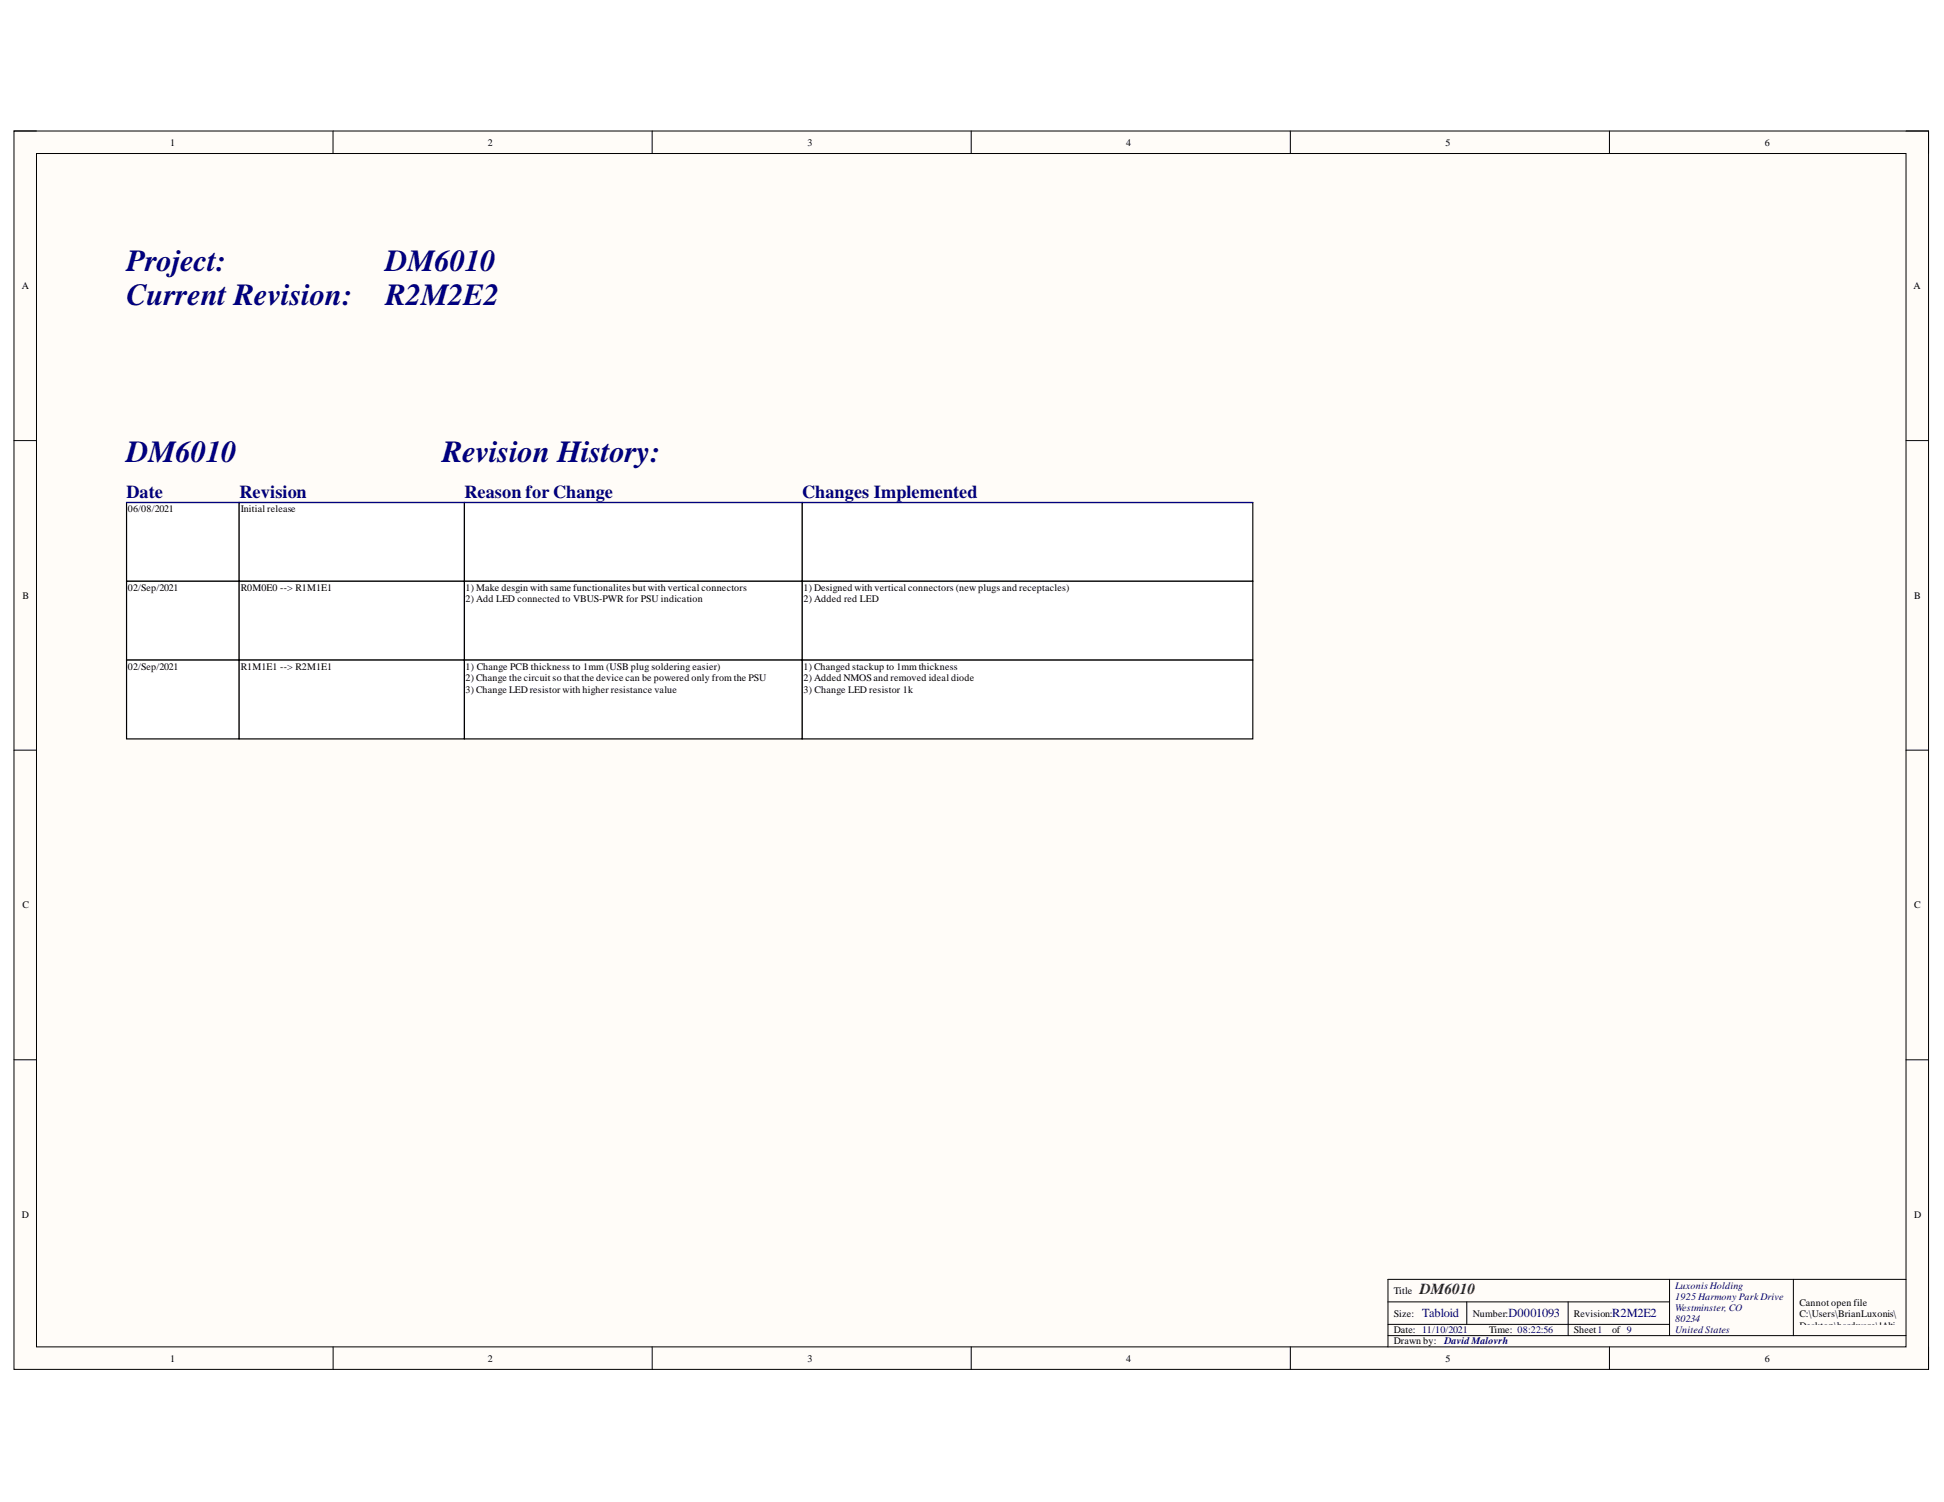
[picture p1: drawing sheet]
<svg xmlns="http://www.w3.org/2000/svg" width="279mm" height="216mm" viewBox="0 0 279 216" stroke-linecap="round" stroke-linejoin="round" font-family="sans-serif">
<defs><g id="words">
<g font-size="4.4" fill="#000080">
<text x="18.2" y="38.9">Project:</text>
<text x="55.4" y="38.9">DM6010</text>
<text x="18.2" y="43.8">Current Revision:</text>
<text x="55.4" y="43.8">R2M2E2</text>
<text x="18.2" y="66.4">DM6010</text>
<text x="63.5" y="66.4">Revision History:</text>
</g>
<g font-size="2.6" fill="#000080">
<text x="18.2" y="71.6">Date</text>
<text x="34.4" y="71.6">Revision</text>
<text x="66.7" y="71.6">Reason for Change</text>
<text x="115.3" y="71.6">Changes Implemented</text>
</g>
<text font-size="2.2" fill="#800000" x="204.1" y="186">DM6010</text>
<g font-size="1.8" fill="#000080">
<text x="204.4" y="189.4">Tabloid</text>
<text x="216.8" y="189.4">D0001093</text>
<text x="231.7" y="189.4">R2M2E2</text>
</g>
<g font-size="1.4">
<text x="24.4" y="21">1</text>
<text x="70.1" y="21">2</text>
<text x="116.1" y="21">3</text>
<text x="161.8" y="21">4</text>
<text x="207.8" y="21">5</text>
<text x="253.6" y="21">6</text>
<text x="3.1" y="41.6">A</text>
<text x="275" y="41.6">A</text>
<text x="18.4" y="73.7">06/08/2021</text>
<text x="34.6" y="73.7">Initial release</text>
<text x="3.2" y="86.1">B</text>
<text x="18.4" y="85">02/Sep/2021</text>
<text x="34.6" y="85">R0M0E0 --&gt; R1M1E1</text>
<text x="66.9" y="85">1) Make desgin with same functionalites but with vertical connectors</text>
<text x="66.9" y="86.6">2) Add LED connected to VBUS-PWR for PSU indication</text>
<text x="115.5" y="85">1) Designed with vertical connectors (newplugs and receptacles)</text>
<text x="115.5" y="86.6">2) Added red LED</text>
<text x="275.1" y="86.1">B</text>
<text x="18.4" y="96.3">02/Sep/2021</text>
<text x="34.6" y="96.3">R1M1E1 --&gt; R2M1E1</text>
<text x="66.9" y="96.3">1) Change PCB thickness to 1mm (USB plug soldering easier)</text>
<text x="66.9" y="97.9">2) Change the circuit so that the device can be powered only fromthe PSU</text>
<text x="66.9" y="99.6">3) Change LEDresistor with higher resistance value</text>
<text x="115.5" y="96.3">1) Changed stackup to 1mmthickness</text>
<text x="115.5" y="97.9">2) Added NMOSand removed ideal diode</text>
<text x="115.5" y="99.6">3) Change LED resistor 1k</text>
<text x="3.2" y="130.6">C</text>
<text x="275.1" y="130.6">C</text>
<text x="3.1" y="175.1">D</text>
<text x="275.1" y="175.1">D</text>
<text x="200.3" y="186">Title</text>
<text x="200.3" y="189.3">Size:</text>
<text x="200.3" y="191.6">Date: 11/10/2021</text>
<text x="211.7" y="189.3">Number:</text>
<text x="214" y="191.6">Time: 08:22:56</text>
<text x="226.2" y="189.3">Revision:</text>
<text x="226.2" y="191.6">Sheet1</text>
<text x="231.7" y="191.6">of 9</text>
<text x="258.6" y="187.8">Cannot open file</text>
<text x="258.6" y="189.4">C:\Users\BrianLuxonis\</text>
<text x="258.6" y="191">Desktop\hardware\!Alti</text>
<text x="24.4" y="195.7">1</text>
<text x="70.1" y="195.7">2</text>
<text x="116.1" y="195.7">3</text>
<text x="161.8" y="195.7">4</text>
<text x="200.3" y="193.3">Drawn by:</text>
<text x="207.8" y="195.7">5</text>
<text x="253.6" y="195.7">6</text>
<text x="258.6" y="192.6">um_Shared\Templates\L</text>
<text x="258.6" y="194.2">uxonis_Logo.png.File</text>
</g>
<g font-size="1.4" fill="#000080">
<text x="240.8" y="185.2">Luxonis Holding</text>
<text x="240.8" y="186.8">1925 Harmony Park Drive</text>
<text x="240.8" y="188.4">Westminster, CO</text>
<text x="240.8" y="190">80234</text>
<text x="240.8" y="191.6">United States</text>
<text x="207.6" y="193.3">DavidMalovrh</text>
</g>
</g></defs>
<path d="M2 18.8h275.2v178h-275.2z" fill-rule="evenodd" fill="#fffcf8"/>
<path d="M2 18.8h275.2v178h-275.2z" fill="none" stroke="#000" stroke-width=".14"/>
<path d="M5.2 22.1h268.7v171.5h-268.7z" fill-rule="evenodd" fill="#fffcf8"/>
<g fill="none" stroke="#000" stroke-width=".14">
<path d="M2 18.8h3.2M47.9 18.8v3.3M93.7 18.8v3.3M139.6 18.8v3.3M185.5 18.8v3.3M231.3 18.8v3.3M273.9 18.8h3.3v3.3M5.2 22.1h268.7v171.5h-268.7zM2 63.3h3.2M273.9 63.3h3.3M2 107.8h3.2M273.9 107.8h3.3"/>
<path d="M2 152.3h3.2M273.9 152.3h3.3M47.9 193.6v3.2M93.7 193.6v3.2M139.6 193.6v3.2M185.5 193.6v3.2M199.5 187.1h40.5M199.5 192h74.4M199.5 190.4h40.5M210.8 187.1v3.3M225.4 187.1v4.9M231.3 193.6v3.2"/>
<path d="M240 183.9v8.1M257.8 183.9v8.1M273.9 183.9h-74.4v9.7M277.2 193.6v3.2"/>
</g>
<path d="M18.2 72.2h16.2v11.4h-16.2z" fill-rule="evenodd" fill="#fff"/>
<path d="M18.2 72.2h16.2v11.4h-16.2z" fill="none" stroke="#000" stroke-width=".17"/>
<path d="M34.4 72.2h32.3v11.4h-32.3z" fill-rule="evenodd" fill="#fff"/>
<path d="M34.4 72.2h32.3v11.4h-32.3z" fill="none" stroke="#000" stroke-width=".17"/>
<path d="M66.7 72.2h48.6v11.4h-48.6z" fill-rule="evenodd" fill="#fff"/>
<path d="M66.7 72.2h48.6v11.4h-48.6z" fill="none" stroke="#000" stroke-width=".17"/>
<path d="M115.3 72.2h64.8v11.4h-64.8z" fill-rule="evenodd" fill="#fff"/>
<path d="M115.3 72.2h64.8v11.4h-64.8z" fill="none" stroke="#000" stroke-width=".17"/>
<path d="M18.2 72.2h161.9" fill="none" stroke="#000080" stroke-width=".17"/>
<path d="M18.2 83.6h16.2v11.3h-16.2z" fill-rule="evenodd" fill="#fff"/>
<path d="M18.2 83.6h16.2v11.3h-16.2z" fill="none" stroke="#000" stroke-width=".17"/>
<path d="M34.4 83.6h32.3v11.3h-32.3z" fill-rule="evenodd" fill="#fff"/>
<path d="M34.4 83.6h32.3v11.3h-32.3z" fill="none" stroke="#000" stroke-width=".17"/>
<path d="M66.7 83.6h48.6v11.3h-48.6z" fill-rule="evenodd" fill="#fff"/>
<path d="M66.7 83.6h48.6v11.3h-48.6z" fill="none" stroke="#000" stroke-width=".17"/>
<path d="M115.3 83.6h64.8v11.3h-64.8z" fill-rule="evenodd" fill="#fff"/>
<path d="M115.3 83.6h64.8v11.3h-64.8z" fill="none" stroke="#000" stroke-width=".17"/>
<path d="M18.2 94.9h16.2v11.3h-16.2z" fill-rule="evenodd" fill="#fff"/>
<path d="M18.2 94.9h16.2v11.3h-16.2z" fill="none" stroke="#000" stroke-width=".17"/>
<path d="M34.4 94.9h32.3v11.3h-32.3z" fill-rule="evenodd" fill="#fff"/>
<path d="M34.4 94.9h32.3v11.3h-32.3z" fill="none" stroke="#000" stroke-width=".17"/>
<path d="M66.7 94.9h48.6v11.3h-48.6z" fill-rule="evenodd" fill="#fff"/>
<path d="M66.7 94.9h48.6v11.3h-48.6z" fill="none" stroke="#000" stroke-width=".17"/>
<path d="M115.3 94.9h64.8v11.3h-64.8z" fill-rule="evenodd" fill="#fff"/>
<path d="M115.3 94.9h64.8v11.3h-64.8z" fill="none" stroke="#000" stroke-width=".17"/>
<use href="#words"/>
</svg>
